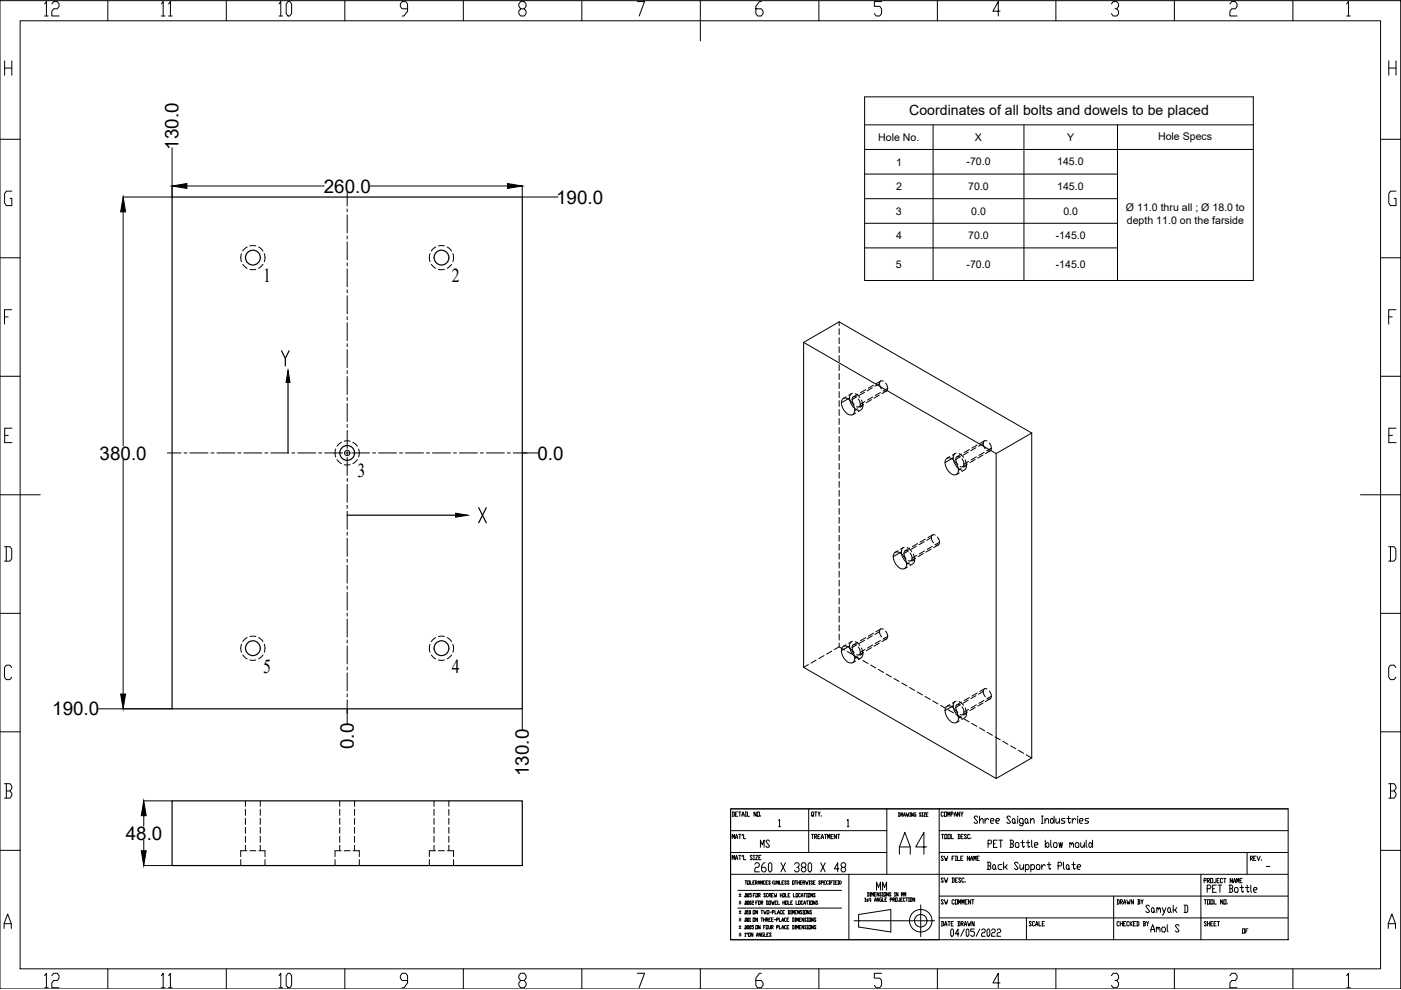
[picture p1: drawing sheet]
<svg xmlns="http://www.w3.org/2000/svg" width="297mm" height="210mm" viewBox="0 0 297 210" stroke-linecap="round" stroke-linejoin="round" font-family="sans-serif">
<defs><g id="words">
<text font-size="8.4" x="189.4" y="182.4">A4</text>
<g font-size="6.6">
<text x="13.4" y="4.6" transform="rotate(-90 13.4 4.6)">12</text>
<text x="8.1" y="210.6">12</text>
</g>
<g font-size="6.2">
<text x="62.8" y="4.6" transform="rotate(-90 62.8 4.6)">10</text>
<text x="62.8" y="210.6" transform="rotate(-90 62.8 210.6)">10</text>
</g>
<g font-size="5.7">
<text x="37.4" y="4.6" transform="rotate(-90 37.4 4.6)">11</text>
<text x="37.4" y="210.6" transform="rotate(-90 37.4 210.6)">11</text>
</g>
<text font-size="4.9" x="160.2" y="181">MS</text>
<text font-size="4.4" x="184.5" y="189.8">MM</text>
<g font-size="4.2">
<text x="55.8" y="59.8">1</text>
<text x="95.8" y="59.8">2</text>
<text x="75.8" y="101.2">3</text>
<text x="55.8" y="142.6">5</text>
<text x="95.8" y="142.6">4</text>
</g>
<g font-size="4">
<text x="37.9" y="31.7" transform="rotate(-90 37.9 31.7)">130.0</text>
<text x="68.7" y="40.8">260.0</text>
<text x="117.9" y="43.2">190.0</text>
<text x="21.1" y="97.4">380.0</text>
<text x="114" y="97.4">0.0</text>
<text x="11.1" y="151.7">190.0</text>
<text x="75" y="158.8" transform="rotate(-90 75 158.8)">0.0</text>
<text x="112.1" y="164.5" transform="rotate(-90 112.1 164.5)">130.0</text>
<text x="26.7" y="178.1">48.0</text>
</g>
<text font-size="3.5" x="262.1" y="199">OF</text>
<text font-size="3" x="192.8" y="24.3">Coordinates of all bolts and dowels to be placed</text>
<text font-size="2.6" x="267.4" y="184.9">-</text>
<g font-size="2.2">
<text x="186.2" y="29.9">Hole No.</text>
<text x="206.7" y="29.9">X</text>
<text x="226.3" y="29.9">Y</text>
<text x="245.5" y="29.7">Hole Specs</text>
<text x="190" y="35.1">1</text>
<text x="204.9" y="35.1">-70.0</text>
<text x="224.1" y="35.1">145.0</text>
<text x="190" y="40.3">2</text>
<text x="205.3" y="40.3">70.0</text>
<text x="224.1" y="40.3">145.0</text>
<text x="189.9" y="45.5">3</text>
<text x="205.9" y="45.5">0.0</text>
<text x="225.5" y="45.5">0.0</text>
<text x="238.7" y="44.8">Ø 11.0 thru all ; Ø 18.0 to</text>
<text x="238.9" y="47.5">depth 11.0 on the farside</text>
<text x="190" y="50.8">4</text>
<text x="205.3" y="50.8">70.0</text>
<text x="223.8" y="50.8">-145.0</text>
<text x="189.9" y="56.8">5</text>
<text x="204.9" y="56.8">-70.0</text>
<text x="223.8" y="56.8">-145.0</text>
</g>
</g></defs>
<!-- layer: 0 -->
<g fill="none" stroke="#000" stroke-width=".25">
<path d="M36.5 41.8h74.2v108.5h-74.2zM59.7 74.4l.8 1.6v1.6M61.3 74.4l-.8 1.6M61.1 81.1v14.9M73.6 109.2h23M101.5 107.6l1.6 3.3M103.1 107.6l-1.6 3.3M36.5 169.8h74.2v13.7h-74.2z"/>
<circle cx="53.6" cy="54.6" r="1.57"/>
<circle cx="93.6" cy="54.6" r="1.57"/>
<circle cx="73.6" cy="96" r="1.57"/>
<circle cx="53.6" cy="137.4" r="1.57"/>
<circle cx="93.6" cy="137.4" r="1.57"/>
</g>
<g fill="none" stroke="#000" stroke-width=".21">
<path d="M51.2 53.8l-.2 .8 .2 .9M51.5 56l.9 .9M52.4 52.4l-.9 .8M53 52.1h1.2M53 57.1h1.2M54.8 52.4l1 .8M55.8 56l-1 .9M56 53.8l.2 .8-.2 .9M91.2 53.8l-.2 .8 .2 .9M91.5 56l.9 .9M92.4 52.4l-.9 .8M93 57.1h1.2"/>
<path d="M93 52.1h1.2M94.8 52.4l.9 .8M95.7 56l-.9 .9M96 53.8l.2 .8-.2 .9M170.4 72.6l40.8 23.6M170.4 72.6v68.9M177.9 68.2l40.8 23.6M177.9 68.2l-7.5 4.4M177.9 68.2v.9M177.9 69.7v1.3M177.9 71.6v1.3M177.9 73.5v1.3"/>
<path d="M177.9 75.4v1.3M177.9 77.3v1.3M177.9 79.2v1.3M71.2 95.2l-.2 .8 .2 .9M71.5 97.4l.9 .9M72.4 93.8l-.9 .8M73 93.5h1.2M73 98.5h1.2M74.8 93.8l.9 .8M75.7 97.4l-.9 .9M76 95.2l.2 .8-.2 .9M177.9 81.1v1.3"/>
<path d="M177.9 83v1.3M177.9 84.9v1.3M177.9 86.8v1.3M177.9 88.7v1.3M177.9 90.6v1.3M177.9 92.5v1.3M177.9 94.4v1.3M177.9 96.3v1.3M177.9 98.2v1.3M178.7 84.6a1.63 1.63 0 0 1 2.1 1 1.63 1.63 0 0 1-.2 2.4 2.47 2.47 0 0 1-1.9-3.4zM179.4 84.1l-.6 .4M180.1 84.4a2.83 2.83 0 0 0 1.9 2.6"/>
<path d="M180.1 84.4l-1.7 1M180.5 83.5l-.6 .3M180.7 84.7l.4 1.1M180.7 83.4l-.5 .4-.1 .6M181.3 83.5l1 .8M181.4 87.6l-.6 .3M181.5 84.2a.51 .51 0 0 0-.6 0 .51 .51 0 0 0-.2 .5M181.6 84.1l-.9 .6M181.8 86.7l-.6 .3M181.9 83.6l-1 .5M182 84.6l.4 1.1M182.4 85.7a.52 .52 0 0 1-.2 .5 .52 .52 0 0 1-.6 0"/>
<path d="M182.5 86.9l-.6 .4M182.6 84.8l.3 1.2M182.9 86v.4l-.3 .5M182.9 86l-.5 .4M183.1 85.7l-1 .6M183.3 83.2l-1.1 .6M183.4 85.1l-1 .6M183.5 82.6l-1.1 .7M184.8 84.7l-1.1 .7M184.9 82.2l-1.1 .7M185 84.2l-1.1 .6M185.2 81.7l-1.1 .6"/>
<path d="M186.4 83.8l-1.1 .6M186.5 81.3l.4 1.2M186.5 81.3l-1 .6M186.7 83.2l-1.1 .7M186.7 80.8l-1 .6M187.3 80.8a.51 .51 0 0 0-.6 0 .51 .51 0 0 0-.2 .5M187.8 81.2l.4 1.1M187.9 82.9l-.9 .6M188.2 82.3a.52 .52 0 0 1-.2 .6 .52 .52 0 0 1-.6 0M188.2 82.3l-1 .6M200.4 98.1a2.59 2.59 0 0 0 2.2 2.6l.5-.5 .1-.5M200.4 98.1a.95 .95 0 0 1 .6-1 .95 .95 0 0 1 1.2 .4l.8 1.3 .2 .9"/>
<path d="M201.4 96.8l-.6 .4M202.1 97.1a2.82 2.82 0 0 0 1.9 2.6M202.1 97.1l-1.7 1M202.5 96.2l-.6 .3M202.6 97.4l.5 1.1M202.7 96.1l-.5 .4-.1 .6M203.3 96.2l1 .8M203.5 96.9a.52 .52 0 0 0-.6 0 .52 .52 0 0 0-.3 .5M203.6 96.8l-1 .6M203.8 99.4l-.6 .3M203.9 96.3l-1 .5M203.9 97.3l.5 1.1"/>
<path d="M204.4 98.4a.52 .52 0 0 1-.2 .5 .52 .52 0 0 1-.6 0M204.5 99.6l-.6 .4M204.6 97.5l.3 1.2M204.9 98.7l-.3 .9M204.9 98.7l-.6 .3M205.1 98.4l-1 .5M205.3 95.9l-1.1 .6M205.4 97.8l-1 .6M205.5 95.3l-1.1 .7M206.8 97.4l-1.1 .7M206.9 94.9l-1.1 .7M207 96.9l-1.1 .6"/>
<path d="M207.2 94.4l-1.1 .6M208.4 96.5l-1.1 .6M208.5 94l.4 1.2M208.5 94l-1 .6M208.7 95.9l-1.1 .7M208.7 93.5l-1 .5M209.3 93.5a.52 .52 0 0 0-.6 0 .52 .52 0 0 0-.2 .5M209.8 93.9l.4 1.1M209.9 95.6l-1 .6M210.2 95a.51 .51 0 0 1-.2 .6 .51 .51 0 0 1-.6 0M210.2 95l-1 .6M211.2 96.2v68.9"/>
<path d="M218.7 91.8v68.9M218.7 91.8l-7.5 4.4M177.9 100.2v1.2M177.9 102.1v1.2M177.9 104v1.2M177.9 105.9v1.2M177.9 107.8v1.2M177.9 109.7v1.2M177.9 111.6v1.3M177.9 113.5v1.3M177.9 115.4v1.3M177.9 117.3v1.3"/>
<path d="M177.9 119.2v1.3M189.4 118a2.59 2.59 0 0 0 2.2 2.6l.5-.5 .1-.5M189.4 118a.95 .95 0 0 1 .7-1 .95 .95 0 0 1 1.1 .5l.8 1.2 .2 .9M190.4 116.8l-.6 .3M191.1 117a2.82 2.82 0 0 0 1.9 2.6M191.1 117l-1.7 1M191.5 116.1l-.6 .3M191.7 117.3l.4 1.2M191.7 116l-.5 .4-.1 .6M192.3 116.1l1 .8M192.5 116.8a.52 .52 0 0 0-.6 0 .52 .52 0 0 0-.2 .5M192.6 116.8l-.9 .5"/>
<path d="M192.8 119.3l-.6 .3M192.9 116.2l-1 .6M192.9 117.2l.5 1.1M193.4 118.3a.53 .53 0 0 1-.2 .6 .53 .53 0 0 1-.6 0M193.5 119.6l-.6 .3M193.6 117.5l.3 1.2M193.9 118.7l-.3 .8M193.9 118.7l-.6 .3M194.1 118.3l-1 .6M194.3 115.8l-1.1 .7M194.4 117.8l-1 .5M194.5 115.3l-1.1 .6"/>
<path d="M195.8 117.4l-1.1 .6M195.9 114.9l-1.1 .6M196 116.8l-1.1 .6M196.2 114.3l-1.1 .6M197.4 116.4l-1.1 .7M197.5 114l.4 1.1M197.5 114l-1 .5M197.7 115.9l-1.1 .6M197.7 113.4l-1 .6M198.3 113.5a.52 .52 0 0 0-.6-.1 .52 .52 0 0 0-.2 .6M198.8 113.9l.4 1.1M198.9 115.5l-.9 .6"/>
<path d="M199.2 115a.52 .52 0 0 1-.2 .5 .52 .52 0 0 1-.6 0M199.2 115l-1 .5M203.4 100.3l-.6 .3M51.2 136.6l-.2 .8 .2 .9M51.5 138.9l.9 .8M52.4 135.2l-.9 .8M53 135h1.2M53 139.9h1.2M54.8 135.2l1 .8M55.8 138.8l-1 .9M56 136.6l.2 .8-.2 .9M91.2 136.6l-.2 .8 .2 .9"/>
<path d="M91.5 138.9l.9 .8M92.4 135.2l-.9 .8M93 139.9h1.2M93 135h1.2M94.8 135.2l.9 .8M95.7 138.8l-.9 .9M96 136.6l.2 .8-.2 .9M173 140l-1.1 .6M174.7 139l-1.1 .6M176.4 138.1l-1.2 .6M177.9 137.1l1.2 .7M177.9 121.1v1.3"/>
<path d="M177.9 123v1.3M177.9 124.9v1.3M177.9 126.8v1.3M177.9 128.7v1.3M177.9 130.6v1.3M177.9 132.5v1.3M177.9 134.4v1.3M177.9 136.3v.8M177.9 137.1l-1 .6M178.4 138a2.59 2.59 0 0 0 2.2 2.6l.5-.5 .1-.5M178.4 138a.95 .95 0 0 1 .7-1.1 .95 .95 0 0 1 1.1 .5l.8 1.2 .2 1M179.4 136.7l-.6 .3"/>
<path d="M179.6 138.1l1.1 .7M180.1 137a2.83 2.83 0 0 0 1.9 2.6M180.1 137l-1.7 1M180.5 136.1l-.6 .3M180.7 137.3l.4 1.1M180.7 136l-.5 .4-.1 .6M181.3 139.1l1.1 .6M181.3 136.1l1 .8M181.5 136.8a.52 .52 0 0 0-.6-.1 .52 .52 0 0 0-.2 .6M181.6 136.7l-.9 .6M181.8 139.2l-.6 .4M181.9 136.2l-1 .5"/>
<path d="M182 137.2l.4 1.1M182.4 138.3a.52 .52 0 0 1-.2 .5 .52 .52 0 0 1-.6 0M182.5 139.5l-.6 .4M182.6 137.4l.3 1.2M182.9 138.6l-.3 .9M182.9 138.6l-.5 .3M183.1 138.3l-1 .5M183.3 135.8l-1.1 .6M183.4 137.7l-1 .6M183.5 135.2l-1.1 .6M184.8 137.3l-1.1 .7M184.9 134.8l-1.1 .6"/>
<path d="M185 136.8l-1.1 .6M185.2 134.3l-1.1 .6M186.4 136.4l-1.1 .6M186.5 133.9l.4 1.1M186.5 133.9l-1 .6M186.7 135.8l-1.1 .6M186.7 133.4l-1 .5M187.3 133.4a.52 .52 0 0 0-.6 0 .52 .52 0 0 0-.2 .5M187.8 133.8l.4 1.1M187.9 135.5l-.9 .6M188.2 134.9a.51 .51 0 0 1-.2 .6 .51 .51 0 0 1-.6-.1M188.2 134.9l-1 .6"/>
<path d="M192.4 120.2l-.6 .4M170.4 141.5l40.8 23.6M171.4 140.9l-1 .6M181.4 140.2l-.6 .3M182.9 140l1.1 .7M184.6 141l1.1 .6M186.2 141.9l1.1 .7M187.9 142.9l1.1 .6M189.5 143.9l1.1 .6M191.2 144.8l1.1 .6M192.8 145.8l1.1 .6M194.5 146.7l1.1 .6"/>
<path d="M196.1 147.7l1.1 .6M197.8 148.6l1.1 .6M199.4 149.6l1.1 .6M200.4 150.7a2.59 2.59 0 0 0 2.2 2.6l.5-.5 .1-.5M200.4 150.7a.95 .95 0 0 1 .6-1.1 .95 .95 0 0 1 1.2 .5l.8 1.2 .2 1M201.1 150.5l1.1 .7M201.4 149.4l-.6 .3M202.1 149.7l.3 1.2 .7 .9M202.1 149.7l-1.7 .9M202.5 148.7l-.6 .4M202.6 150l.5 1.1M202.7 148.7l-.5 .3-.1 .7"/>
<path d="M202.7 151.5l1.1 .6M203.1 151.8l.9 .5M203.3 148.7l1 .8M203.4 152.9l-.6 .3M203.5 149.5a.51 .51 0 0 0-.6-.1 .51 .51 0 0 0-.3 .6M203.6 149.4l-1 .6M203.8 151.9l-.6 .4M203.9 148.8l-1 .6M203.9 149.9l.5 1.1M204.4 151a.51 .51 0 0 1-.2 .5 .51 .51 0 0 1-.6 0M204.4 152.4l1.1 .7M204.5 152.2l-.6 .3"/>
<path d="M204.6 150.1l.3 1.2M204.9 151.3l-.3 .8M204.9 151.3l-.6 .3M205.1 151l-1 .5M205.3 148.5l-1.1 .6M205.4 150.4l-1 .6M205.5 147.9l-1.1 .6M206 153.4l1.1 .6M206.8 150l-1.1 .6M206.9 147.5l-1.1 .6M207 149.5l-1.1 .6M207.2 146.9l-1.1 .7"/>
<path d="M207.7 154.3l1.1 .7M208.4 149.1l-1.1 .6M208.5 146.6l.4 1.1M208.5 146.6l-1 .6M208.7 148.5l-1.1 .6M208.7 146.1l-1 .5M209.3 146.1a.51 .51 0 0 0-.6 0 .51 .51 0 0 0-.2 .5M209.3 155.3l1.1 .6M209.8 146.5l.4 1.1M209.9 148.2l-1 .5M210.2 147.6a.51 .51 0 0 1-.2 .6 .51 .51 0 0 1-.6-.1M210.2 147.6l-1 .6"/>
<path d="M211 156.2l1.1 .7M212.6 157.2l1.1 .6M214.3 158.1l1.1 .7M215.9 159.1l1.1 .6M52 169.8v1.2M52 171.6v1.3M52 173.5v1.3M52 175.4v1.3M52 177.3v1.3M52 179.2v1.2M55.2 169.8v1.2M55.2 171.6v1.3"/>
<path d="M55.2 173.5v1.3M55.2 175.4v1.3M55.2 177.3v1.3M55.2 179.2v1.2M72 169.8v1.2M72 171.6v1.3M72 173.5v1.3M72 175.4v1.3M72 177.3v1.3M72 179.2v1.2M75.2 169.8v1.2M75.2 171.6v1.3"/>
<path d="M75.2 173.5v1.3M75.2 175.4v1.3M75.2 177.3v1.3M75.2 179.2v1.2M92 169.8v1.2M92 171.6v1.3M92 173.5v1.3M92 175.4v1.3M92 177.3v1.3M92 179.2v1.2M95.2 169.8v1.2M95.2 171.6v1.3"/>
<path d="M95.2 173.5v1.3M95.2 175.4v1.3M95.2 177.3v1.3M95.2 179.2v1.2M217.6 160l1.1 .7M218.7 160.7l-7.5 4.4M51 182.3v1.2M52.3 180.4h-1.3v1.2M53 180.4h1.3M54.9 180.4h1.3v1.2M56.2 182.3v1.2M71 182.3v1.2"/>
<path d="M72.3 180.4h-1.3v1.2M73 180.4h1.2M74.9 180.4h1.3v1.2M76.2 182.3v1.2M91 182.3v1.2M92.3 180.4h-1.3v1.2M93 180.4h1.2M94.9 180.4h1.3v1.2M96.2 182.3v1.2M182 195.2h.1"/>
</g>
<!-- layer: BORDER -->
<g fill="none" stroke="#000" stroke-width=".21">
<path d="M154.9 176.1h33.1M155.2 172.2l.5 .1v.6l-.5 .2M155.2 177.8v-.9l.3 .6 .2-.6v.9M155.4 172.2v.9M155.9 177.8l.3-.9 .2 .9M155.9 172.6h.3M155.9 177.5h.5M156.4 172.2h-.5v.9h.5M156.6 172.2h.5M156.6 176.9h.5M156.9 172.2v.9M156.9 176.9v.9"/>
<path d="M157.3 173.1l.2-.9 .3 .9M157.3 172.8h.5M157.4 176.9l-.1 .3M157.7 176.9v.9h.4M158 172.2h.2M158 173.1h.2M158.1 172.2v.9M158.5 172.2v.9h.4M160.3 172.2v.9l-.4-.9v.9M160.5 172.2h.5v.9h-.5zM161.2 172.9v.2M165.1 174l.2-.3v1.6"/>
<path d="M165.1 175.3h.4M171.5 171.5v9.2M172 176.9h.5M172.3 176.9v.9M172.3 172.8l.1 .1-.2 .2-.2-.2 .2-.7 .3 .1-.1 .6 .1 .2M172.7 177.4l.5-.2-.1-.3h-.4v.9M172.7 172.2h.5M172.8 177.4l.4 .4M173 172.2v.9M173.4 177.4h.3M173.4 172.2l.3 .4v.5M173.9 176.9h-.5v.9h.5"/>
<path d="M173.9 172.2l-.2 .4M174.1 177.8l.2-.9 .3 .9M174.1 177.5h.5M174.1 172.9v.2M174.8 176.9h.5M175 176.9v.9M175.5 177.8v-.9l.2 .6 .3-.6v.9M176.2 177.4h.2M176.7 176.9h-.5v.9h.5M177.3 176.9v.9l-.4-.9v.9M177.6 176.9h.4M177.8 176.9v.9"/>
<path d="M179.6 174l.2-.3v1.6M179.6 175.3h.4M188 171.5v13.9M190.5 172.3l.3 .2v.5l-.3 .1M190.6 172.3v.8M191 172.7h.3v-.4h-.3v.8M191.1 172.7l.3 .4M191.6 173.1l.2-.8 .2 .8M192.1 172.3l.2 .8 .1-.4 .1 .4 .2-.8M192.9 172.3h.2M193 172.3v.8M193.6 172.3v.8l-.3-.8v.8"/>
<path d="M194.2 172.3l-.4 .2 .1 .6h.3l-.1-.4M195.3 172.5l-.3-.2-.1 .2 .4 .5-.1 .1-.3-.1M195.5 172.3h.2M195.6 172.3v.8M195.8 172.3h.4l-.4 .8h.4M196.4 172.7h.2M196.8 172.3h-.4v.8M199.1 171.5h-44.2v27.7h44.2v-27.7h74M199.1 176.1h74M200 172.3l-.1-.1-.4 .1v.6l.2 .2 .3-.2M200.2 172.2h.5v.9h-.5zM200.3 176.9h.5v.9h-.5z"/>
<path d="M200.9 173.1v-.9l.3 .6 .2-.6v.9M201 176.9h.5v.9h-.5zM201.6 172.6l.5-.1-.1-.3h-.4v.9M201.7 176.9v.9h.5M202.3 173.1l.3-.9 .2 .9M202.3 172.8h.5M203.1 176.9l.4 .2v.6l-.1 .1h-.3M203.2 176.9v.9M203.5 172.2v.9l-.5-.9v.9M203.7 172.2l.2 .4v.5M203.8 177.4h.2M204.2 172.2l-.3 .4"/>
<path d="M204.2 176.9h-.4v.9h.4M204.9 177.1l-.1-.2-.3 .2 .4 .6-.1 .1-.3-.1M205.6 177.1l-.1-.2-.3 .2 .1 .7 .3-.1M205.9 177.7v.1M207.3 173.3l-.2-.3h-.4l-.2 .3 .8 1-.2 .3h-.4l-.2-.3M207.7 174.1l.4-.6h.2l.1 .3v.8M207.7 173v1.6M208.8 173.5v1.1M209.5 178.9h.6l.1-.2-.1-.6h-.6v1.6M209.6 173.8l-.2-.3h-.2l-.4 .6M210 174.1h.6l.2-.3-.2-.3h-.4l-.2 .3v.5l.2 .3h.4M210.6 178.9h.4"/>
<path d="M211.1 174.1h.6l.2-.3-.2-.3h-.4l-.2 .3v.5l.2 .3h.4M211.4 178.1h-.8v1.6h.8M211.8 178.1h.8M212.2 178.1v1.6M214.1 178.1h.6l.2 .3-.2 .5M214.2 173.3l-.2-.3h-.3l-.2 .3 .7 1-.2 .3h-.3l-.2-.3M214.3 178.9h.4l.2 .5-.2 .3h-.6M214.3 178.1v1.6M214.8 173.5h.2l.2 .3v.5l-.2 .3-.4-.3v-.5zM215.2 174.3l.2 .3M215.5 178.7h.3l.2 .2v.5l-.2 .3h-.3l-.2-.3v-.5zM215.8 173v.3"/>
<path d="M215.8 173.5v1.1M216.4 178.7h.8M216.8 178.1v1.3l.2 .3 .2-.3M216.9 174.6h-.5l-.2-.3v-.5l.2-.3h.3l.2 .3v1l-.2 .3h-.3l-.2-.3M217.5 173.5h.2l.2 .3v.5l-.2 .3-.4-.3v-.5zM217.6 178.7h.7M217.9 174.3l.2 .3M218 178.1v1.3l.2 .3 .1-.3M218.5 174.1l.4-.6h.2l.1 .3v.8M218.5 173.5v1.1M218.7 178.1v1.3l.2 .3M219.3 179.2h.6l.2-.3-.2-.2h-.4l-.2 .2v.5l.2 .3h.4"/>
<path d="M220.8 173h.4M220.8 174.6h.4M221 173v1.6M221.6 174.1l.3-.6h.2l.2 .3v.8M221.6 173.5v1.1M221.6 178.1v1.6M222 178.7l.4 .2v.5l-.2 .3h-.2l-.4-.5zM222.8 178.1v1.3l.2 .3M222.9 173.5h.2l.4 .6-.4 .5-.4-.3v-.5zM223.5 173v1.6M223.6 178.7h.3l.2 .2v.5l-.2 .3h-.3l-.2-.3v-.5zM223.9 173.5v.8l.2 .3h.2l.3-.5"/>
<path d="M224.5 178.7l.2 1 .2-1 .2 1 .2-1M224.6 173.5v1.1M225.8 173.5h-.6l-.2 .3 .2 .3h.4l.2 .2-.2 .3h-.6M226.2 173.5h.7M226.6 173v1.3l.2 .3 .1-.3M226.8 178.9l.2-.2 .2 .5M226.8 178.7v1M227.2 178.9l.2-.2 .2 .2v.8M227.3 173.5v1.1M228.1 173.8l-.2-.3h-.2l-.4 .6M228.2 178.7h.4l.1 .2v.5l-.1 .3h-.4l-.2-.3v-.5zM228.5 173v.3"/>
<path d="M228.5 173.5v1.1M228.9 174.1h.6l.1-.3-.1-.3h-.4l-.2 .3v.5l.2 .3h.4M229.1 178.7v.7l.2 .3h.2l.4-.5M229.9 178.7v1M230.3 178.1v1.3l.2 .3M230.8 173.5h-.6l-.2 .3 .2 .3h.4l.2 .2-.2 .3h-.6M231.1 178.7h.2l.3 .5-.3 .5-.4-.3v-.5zM231.6 178.1v1.6M154.9 185.4h118.2M154.9 180.7h33.1M155.2 182.3v-1l.3 .7 .2-.7v1M155.9 182.3l.3-1 .2 1"/>
<path d="M155.9 182h.5M156.4 192.5h22M156.4 188.8h22M156.6 181.3h.5M156.7 196.8h.4M156.7 196.5h.4M156.7 191.3h.4M156.7 190h.4M156.7 189.7h.4M156.7 195.2h.4M156.7 194.9h.4M156.7 198.4h.4"/>
<path d="M156.7 198h.4M156.7 191.6h.4M156.7 193.6h.4M156.7 193.3h.4M156.9 181.3v1M156.9 196.2v.5M156.9 194.6v.5M156.9 189.4v.5M156.9 191v.5M156.9 193v.5M156.9 197.8v.5M157.4 181.3l-.1 .4"/>
<path d="M157.7 181.3v1h.4M157.8 195.2v.2M157.8 196.8v.1M157.8 190v.2M157.8 191.6v.2M157.8 193.6v.2M157.9 197.9l.1-.1v.7M157.9 198.5h.2M158 186.7h.3M158.1 196.2l.2 .1-.1 .6-.2-.1zM158.1 189.4l.2 .2-.1 .6-.2-.2zM158.1 194.6l.2 .1-.1 .7-.2-.2z"/>
<path d="M158.1 191l.2 .1-.1 .7-.2-.2zM158.1 193l.2 .2-.1 .6-.2-.2zM158.1 186.7v.8M158.4 197.8v.2zM158.5 193.2l.1-.2v.8M158.5 193.8h.2M158.5 186.7h.4v.8h-.4zM158.6 194.6l.1 .1v.7l-.2-.2zM158.6 196.2l.1 .1-.1 .6-.1-.1zM158.6 189.4l.2 .2-.1 .6-.2-.2zM158.6 191l.2 .1-.1 .7-.2-.2zM158.7 197.8h.4v.7h-.4z"/>
<path d="M158.9 194.7l.1-.1v.8M158.9 195.4h.2M158.9 193l.2 .2-.1 .6-.1-.2zM159 196.2l.2 .1-.1 .6-.2-.1zM159 191l.2 .1-.1 .7-.2-.2zM159.1 186.7v.8h.3M159.3 189.4h-.4v.3l.4 .1-.1 .4-.3-.2M159.4 191.1l.1-.1 .3 .1-.4 .4v.3h.4M159.6 197.8v.7l-.3-.7v.7M159.6 187.1h.2M159.7 194.6h.3v.8h-.3zM159.7 193h.4v.8h-.4z"/>
<path d="M159.7 189.8h.2M159.8 196.2h-.4v.3l.4 .1-.1 .3-.3-.1M160 186.7h-.4v.8h.4M160 183.3l.3-.4h.5l.2 .4v.3l-.2 .3h-.5l-.3 .3v.7h1M160.1 189.4h-.4v.8M160.2 187.1h.3v-.4h-.3v.8M160.2 196.2h.4v.7h-.4zM160.3 191.4h.1M160.3 189.4h.3v.8h-.3zM160.3 187.1l.2 .4M160.4 198.5l.2-.7 .1 .7M160.4 198.3h.3"/>
<path d="M160.6 194.6v.8l-.4-.8v.8M160.6 193v.8l-.4-.8v.8M160.6 191h-.3v.8M160.7 187.5l.2-.8 .2 .8M160.7 187.2h.4M160.8 191h.4v.8h-.4zM160.8 189.8l.4-.1-.1-.3h-.3v.8M160.9 189.8l.3 .4M161.2 196.2v.7l-.4-.7v.7M161.3 197.8v.7l-.4-.7v.7M161.3 194.6h.4M161.4 193h.3"/>
<path d="M161.4 191.4l.3-.1-.1-.3h-.2v.8M161.5 191.4l.2 .4M161.5 194.6v.8M161.5 193v.8M161.7 186.7v.8l-.4-.8v.8M161.9 197.8l-.4 .1 .1 .6h.3l-.1-.3M161.9 194.6v.8M161.9 195h.4M161.9 193l.2 .8 .1-.4 .1 .4 .2-.8M161.9 196.6h.2M162 197.8v.7h.4M162.2 182.9h-.2l-.5 .7v.9l.2 .4h.5l.2-.4v-.3l-.2-.3h-.7"/>
<path d="M162.2 186.9l-.1-.2-.2 .2v.6l.3-.1M162.3 194.6v.8M162.3 196.2h-.4v.7M162.3 189.6l-.1-.2-.3 .2 .4 .4-.1 .2-.3-.2M162.4 187.1h.2M162.4 195h.3v-.4h-.3v.8M162.5 196.2h.3v.7h-.3zM162.5 191l.3 .1v.5l-.3 .2M162.5 195l.3 .4M162.6 191v.8M162.6 198.2h.2M162.6 193h.4v.8h-.4z"/>
<path d="M162.8 186.7h-.4v.8h.4M162.8 189.6v-.2l-.3 .2v.4l.1 .2 .2-.2M163 197.8h-.4v.7h.4M163 196.2l.1 .7 .3-.1v-.6M163 195h.2M163 191h.4v.8h-.4zM163 189.8l.4-.1-.1-.3h-.3v.8M163.1 189.8l.3 .4M163.2 182.9h.2l.2 .4v1.2l-.2 .4h-.2l-.3-.4v-1.2zM163.2 193.4h.4M163.3 186.9l-.3-.2v.2l.3 .5-.1 .1-.2-.1M163.4 194.6h-.4v.8h.4"/>
<path d="M163.5 197.9l-.1-.1-.3 .1 .4 .5-.1 .1-.3-.1M163.6 195h.1M163.6 196.6l.3-.1-.1-.3h-.2v.7M163.6 191l.2 .8 .1-.4v.4l.2-.8M163.6 189.8h.2M163.7 196.6l.2 .3M163.8 193.4l.3-.1-.1-.3h-.2v.8M163.9 194.6h-.3v.8h.3M164 186.7l-.2 .3 .2 .5M164 189.4h-.4v.8h.4M164.1 195h.4M164.1 186.7l.1 .8 .3-.1v-.7"/>
<path d="M164.1 189.4l.2 .8 .1-.4 .1 .4 .2-.8M164.3 193v.8h.4M164.3 191.4h.2M164.7 195l.3-.1-.1-.3h-.2v.8M164.7 196.6l.3-.1v-.3h-.3v.7M164.7 191h-.4v.8h.4M164.9 193.8l.1-.8 .2 .8M164.9 193.5h.3M164.9 191v.8h.3M165.1 186.7v.8l-.4-.8v.8M165.2 194.6v.8h.4M165.2 196.2v.7h.4"/>
<path d="M165.2 186.7v.8h.4M165.4 189.8h.4M165.4 189.4v.8M165.6 182.9l.9 2M165.8 195.4l.2-.8 .1 .8M165.8 195.1h.3M165.8 193.2l-.1-.2-.3 .2 .1 .6 .3-.2M165.8 196.9l.2-.7 .2 .7M165.8 196.7h.4M165.8 187.1h.2M165.8 189.4v.8M166 193.4h.2"/>
<path d="M166 189.4h.4v.8h-.4zM166 191.4h.4M166 191v.8M166.2 186.7h-.4v.8h.4M166.3 193h-.3v.8h.3M166.4 191v.8M166.5 182.9l-.9 2M166.5 191h.4v.8h-.4zM166.5 189.4v.8h.4M166.7 194.7l-.1-.1-.3 .1v.5l.1 .2 .3-.2M166.7 196.3l-.1-.1-.3 .1v.5l.1 .1 .3-.1M166.7 186.9l-.2-.2-.1 .2 .3 .5-.1 .1-.2-.1"/>
<path d="M166.9 195h.2M166.9 196.6h.2M167.1 193l.3 .2v.4l-.3 .2M167.1 191v.8h.4M167.1 189.8h.2M167.2 193v.8M167.3 194.6h-.4v.8h.4M167.3 196.2h-.4v.7h.4M167.3 186.9l-.1-.2-.3 .2 .4 .5-.1 .1-.3-.1M167.5 189.4h-.4v.8h.4M167.6 193.8h.2M167.6 193h.2"/>
<path d="M167.7 191.4h.1M167.7 193v.8M168 194.6l.4 .1v.5l-.4 .2M168 196.2l.4 .1v.5l-.4 .1M168 193.8v-.8l.2 .5 .2-.5v.8M168 186.7h.4v.8h-.4zM168 191h-.3v.8h.3M168.1 194.6v.8M168.1 196.2v.7M168.2 189.4v.8h.4M168.5 183.3l.2-.4h.5l.2 .4v.3l-.2 .3h-.3M168.6 194.6h.1"/>
<path d="M168.6 195.4h.1M168.6 193.4h.2M168.6 196.9h.1M168.6 196.2h.1M168.6 186.7h.4M168.6 194.6v.8M168.7 196.2v.7M168.8 191v.8h.3M168.8 186.7v.8M168.8 189.4h.3v.8h-.3zM168.9 195.4v-.8l.2 .5 .2-.5v.8M168.9 193h-.3v.8h.3"/>
<path d="M168.9 196.9v-.7l.2 .5 .2-.5v.7M169.1 187.1h.4M169.1 186.7v.8M169.2 183.9l.2 .3v.3l-.2 .4h-.5l-.2-.4M169.3 191h.4v.8h-.4zM169.5 195h.2M169.5 196.6h.2M169.5 193v.8l-.4-.8v.8M169.5 186.7v.8M169.7 189.6l-.1-.2-.3 .2v.4l.1 .2 .3-.2M169.7 187.1h.2M169.8 194.6h-.3v.8h.3"/>
<path d="M169.9 196.2h-.4v.7h.4M169.9 190.2l.2-.8 .1 .8M169.9 189.9h.3M170 193.2l-.2-.2-.1 .2 .3 .4-.1 .2-.2-.2M170.1 186.7h-.4v.8h.4M170.1 183.9l-.2-.3v-.3l.2-.4h.5l.3 .4v.3l-.3 .3h-.5l-.2 .3v.3l.2 .4h.5l.3-.4v-.3l-.3-.3M170.2 193.8h.2M170.2 193h.2M170.2 187.1l.4-.1-.1-.3h-.3v.8M170.2 191.1l-.1-.1-.2 .1 .1 .7 .2-.2M170.3 193v.8M170.3 187.1l.3 .4"/>
<path d="M170.4 194.6v.8l-.4-.8v.8M170.4 196.2v.7l-.4-.7v.7M170.4 191.8l.2-.8 .2 .8M170.4 191.5h.4M170.4 189.4h.4M170.6 193h.4v.8h-.4zM170.6 189.4v.8M170.8 186.7l.2 .8 .1-.4 .1 .4 .2-.8M171 194.7l-.1-.1-.3 .1 .4 .5-.1 .2-.3-.2M171 196.3l-.1-.1-.3 .1 .4 .5-.1 .1-.3-.1M171 190.2h.2M171 189.4h.2"/>
<path d="M171 191h.4M171.1 189.4v.8M171.1 194.6h.2M171.1 195.4h.2M171.1 196.9h.2M171.1 196.2h.2M171.2 191v.8M171.2 194.6v.8M171.2 196.2v.7M171.4 189.4h.3v.8h-.3zM171.5 194.6h.4v.8h-.4zM171.5 196.2h.4v.7h-.4z"/>
<path d="M171.5 193v.8l-.3-.8v.8M171.5 186.7h.2M171.5 187.5h.2M171.5 191.8h.2M171.5 191h.2M171.6 182.9h.2l.3 .4v1.2l-.3 .4h-.2l-.3-.4v-1.2zM171.6 186.7v.8M171.6 191v.8M171.9 191h.4v.8h-.4zM172.1 193.2l-.3-.2-.1 .2 .4 .4-.1 .2-.3-.2M172.3 186.9l-.3-.2-.1 .2 .4 .5-.1 .1-.3-.1M172.3 189.4v.8l-.4-.8v.8"/>
<path d="M172.4 194.6v.8l-.3-.8v.8M172.4 196.2v.7l-.3-.7v.7M172.5 187.1h.1M172.8 191v.8l-.3-.8v.8M172.8 186.7h-.3v.8h.3M172.8 189.6l-.1-.2-.2 .2 .3 .4-.1 .2-.2-.2M173 194.7l-.3-.1-.1 .1 .4 .5-.1 .2-.3-.2M173 196.3l-.1-.1-.3 .1 .4 .5-.1 .1-.3-.1M173.4 191.1l-.1-.1-.3 .1 .4 .5-.1 .2-.3-.2M173.9 186.9v-.2l-.3 .2 .3 .5v.1l-.3-.1M174 182.9l1 2M174.1 187.1l.4-.1-.1-.3h-.3v.8"/>
<path d="M174.7 187.1h.2M175 182.9l-1 2M175 186.7h-.3v.8h.3M175.6 186.9l-.1-.2-.3 .2 .1 .6 .3-.1M175.8 186.7h.2M175.8 187.5h.2M175.9 186.7v.8M176.2 187.1h.2M176.5 186.7h-.3v.8M176.7 186.7h.2M176.7 187.5h.2M176.8 186.7v.8"/>
<path d="M177.1 187.1h.2M177.5 186.7h-.4v.8h.4M177.6 186.7l.4 .2v.5l-.4 .1M177.7 186.7v.8M177.9 184.2h-1l.7-1.3v2M178.2 186.7l.2 .3-.2 .5M178.6 183.9l-.3-.3v-.3l.3-.4h.5l.2 .4v.3l-.2 .3h-.5l-.3 .3v.3l.3 .4h.5l.2-.4v-.3l-.2-.3M180 185.4v13.8M181.1 195.2h17.1M182 193.9l6.9-1.1v4.8l-6.9-1.1zM190.4 189.3v.7l-.4-.7v.7M190.8 190.4v.6l-.1 .1-.3-.1"/>
<path d="M191 190.7h.1M191.1 190v-.7l.2 .4 .2-.4v.7M191.3 190.4h-.3v.7h.3M191.7 190v-.7l.2 .4 .1-.4v.7M191.9 190.5l-.1-.1-.3 .1v.5l.1 .1 .3-.1M192.1 190.4h.3M192.3 190.4v.7M192.6 191.1h.2M192.6 190.4h.2M192.7 190.4v.7M193 190.4h.4v.7h-.4zM193.9 190.4v.7l-.3-.7v.7"/>
<path d="M195.2 191.9v6.7M199.1 194.6h74M199.1 190h74M199.1 180.7h74M199.6 195.4h.4l.1 .1v.7l-.1 .1h-.4M199.7 195.4v.9M200 190.9l-.3-.1-.2 .1 .5 .6-.1 .2-.4-.2M200 186.3l-.1-.2-.4 .2 .5 .6-.1 .2-.4-.2M200.2 190.8l.3 .9 .1-.5 .1 .5 .2-.9M200.2 186.1l.3 1 .1-.5 .1 .5 .2-1M200.2 181.5l.3 .9 .1-.4 .1 .4 .2-.9M200.3 196.3l.2-.9 .3 .9"/>
<path d="M200.3 196h.5M201 195.4h.5M201.2 195.4v.9M201.7 195.8h.2M201.8 197h.2l.2 .2v1.1l-.2 .2h-.2l-.2-.2v-1.1zM201.9 186.1l.4 .2v.6l-.1 .2h-.3M201.9 182h.2M202 186.1v1M202.1 195.4h-.4v.9h.4M202.3 190.9l-.1-.1-.3 .1 .1 .8 .3-.2M202.3 181.5h-.4v.9M202.6 190.8h.4v.9h-.4z"/>
<path d="M202.6 182.4h.2M202.6 186.6h.2M202.6 181.5h.2M202.7 181.5v.9M203 186.1h-.4v1h.4M203 181.5v.9h.5M203.1 195.4h.3l.1 .1v.7l-.1 .1h-.3M203.2 195.4v.9M203.2 191.7v-.9l.3 .6 .2-.6v.9M203.3 198h-.8l.6-1v1.5M203.7 186.3l-.1-.2-.4 .2 .5 .6-.1 .2-.4-.2M203.7 182h.2"/>
<path d="M203.8 195.8h.3l.1-.1-.1-.3h-.3v.9M203.9 195.8l.3 .5M203.9 191.7v-.9l.3 .6 .2-.6v.9M204.2 181.5h-.5v.9h.5M204.4 186.3l-.1-.2-.4 .2 .2 .8 .3-.2M204.5 196.3l.2-.9 .2 .9M204.5 196h.4M204.5 197l-.8 1.5M204.6 191.2h.3M204.6 186.9v.2M205 197l.4 .2v1.1l-.2 .2h-.2l-.1-.2v-1.1zM205.1 190.8h-.5v.9h.5"/>
<path d="M205.1 195.4l.3 .9 .1-.5 .1 .5 .2-.9M205.6 181.5v.9l-.5-.9v.9M205.8 190.8v.9l-.5-.9v.9M205.8 182.4l.2-.9 .2 .9M205.8 182.1h.4M206 190.8h.5M206.2 190.8v.9M206.5 182.4v-.9l.2 .6 .2-.6v.9M206.5 195.4v.9l-.4-.9v.9M206.6 197h-.8v.5h.6l.2 .2v.6l-.2 .2h-.4l-.2-.2M207.2 182h.2M207.6 181.5h-.4v.9h.4"/>
<path d="M207.7 197l-.7 1.5M208.1 197.2l.2-.2h.4l.2 .2-.2 .5h-.4l-.2 .3v.5h.8M209.3 182.8h.6l.2 .3-.2 .5M209.5 197l.4 .2v1.1l-.2 .2h-.2l-.2-.2v-1.1zM209.5 183.6h.4l.2 .5-.2 .2h-.6M209.5 182.8v1.5M210.2 197.2l.2-.2h.4l.2 .2-.2 .5h-.4l-.2 .3v.5h.8M210.7 183.3h.2l.1 .3v.5l-.1 .2h-.2l-.2-.2v-.5zM211 184.1l.2 .2M211.4 197.2l.2-.2h.4l.2 .2-.2 .5h-.4l-.2 .3v.5h.8M212.4 183.3h-.6l-.2 .3v.5l.2 .2h.6M212.8 182.8v1.5"/>
<path d="M213.2 183.8l.3 .5M213.5 183.3l-.3 .5h-.4M215.9 183.1l-.2-.3h-.4l-.2 .3 .8 1-.2 .2h-.4l-.2-.2M216.2 183.3v.8l.2 .2h.2l.4-.5M217 183.3v1M217.4 183.6l.2-.3h.4l.2 .3v.5l-.2 .2h-.6M217.4 183.3v1.6M217.6 194.6v4.6M218.6 183.6l.1-.3h.4l.2 .3v.5l-.2 .2h-.5M218.6 183.3v1.6M218.7 195.5l-.4-.1-.1 .1 .5 .7-.2 .1-.3-.1M219.4 195.5l-.2-.1-.3 .1 .1 .8 .4-.1"/>
<path d="M219.6 196.3l.2-.9 .2 .9M219.6 196h.4M219.9 183.3h.4l.2 .3v.5l-.2 .2h-.4l-.2-.2v-.5zM220.3 195.4v.9h.4M220.9 183.3v1M221 195.8h.2M221.4 195.4h-.4v.9h.4M221.6 183.6l-.2-.3h-.1l-.4 .5M222 183.3h.8M222.4 182.8v1.3l.2 .2 .2-.2M224.3 183.6h.6l.2-.3-.2-.5h-.6v1.5M225.5 182.8v1.3l.2 .2"/>
<path d="M226.3 183.3h.2l.1 .3v.5l-.1 .2-.4-.2v-.5zM226.6 184.1l.2 .2M227.2 183.3h.8M227.6 182.8v1.3l.2 .2 .2-.2M228.4 183.8h.6l.2-.2-.2-.3h-.4l-.2 .3v.5l.2 .2h.4M236.1 190v9.2M236.8 190.8h.4l.1 .1v.6l-.1 .2h-.4M237 190.8v.9M237.3 195.5l-.1-.1-.4 .1 .2 .8 .3-.1M237.5 191.2l.5-.1-.1-.3h-.4v.9M237.5 195.4v.9M237.5 195.8h.5"/>
<path d="M237.6 191.2l.4 .5M238 195.4v.9M238.2 191.7l.3-.9 .2 .9M238.2 195.8h.3M238.2 191.4h.5M238.7 195.4h-.5v.9h.5M238.9 190.8l.2 .9 .2-.5 .1 .5 .2-.9M239.4 195.5l-.1-.1-.4 .1 .1 .8 .4-.1M239.6 195.4v.9M239.7 195.8l.4 .5M240.1 195.4l-.5 .4M240.3 190.8v.9l-.5-.9v.9"/>
<path d="M240.3 195.8h.2M240.8 195.4h-.5v.9h.5M241 195.4h.3l.2 .1v.7l-.2 .1h-.3M241.1 195.4v.9M241.2 190.8h.4l.1 .1-.1 .3M241.3 191.2h.3l.1 .3-.1 .2h-.4M241.3 190.8v.9M241.9 190.8l.2 .4v.5M242.4 195.4h.3l.1 .1-.1 .3M242.4 190.8l-.3 .4M242.5 195.8h.2l.1 .4-.1 .1h-.3M242.5 195.4v.9"/>
<path d="M243.1 195.4l.2 .4v.5M243.5 195.4l-.2 .4M243.7 192.2l-.2-.3h-.3l-.2 .3 .7 1-.2 .3h-.3l-.2-.3M244 197.6v-.5l.4-1.1 .4 1.1v.5M244 197.1h.8M244.3 192.4h.2l.2 .3v.5l-.2 .3h-.2l-.2-.3v-.5zM244.7 193.2l.2 .3M245.2 196.8l.2-.2 .1 .5M245.2 196.6v1M245.3 192.7l.2-.3 .1 .5M245.3 192.4v1.1M245.5 196.8l.2-.2 .2 .2v.8"/>
<path d="M245.6 192.7l.3-.3 .1 .3v.8M246.4 192.4l.4 1.1M246.5 196.6h.4l.2 .2v.5l-.2 .3h-.4l-.2-.3v-.5zM247.2 192.4l-.6 1.6h-.2M247.5 196v1.3l.2 .3M247.8 192.4h.2l.2 .3v.5l-.2 .3h-.2l-.2-.3v-.5zM248.2 193.2l.1 .3M248.7 191.9v1.6M249.1 192.9l.4 .6M249.5 192.4l-.4 .5h-.4M250 196.3l-.2-.3h-.4l-.2 .3 .8 1-.2 .3h-.4l-.2-.3M251 191.9h.6l.2 .3v1l-.2 .3h-.6"/>
<path d="M251.2 191.9v1.6M254.6 185.4v13.8M255.3 186.7h.3v-.5h-.3v1M255.3 190.8h.5M255.6 190.8v.9M255.8 195.5l-.4-.1-.1 .1 .5 .7-.1 .1-.4-.1M255.9 188.4h.6l.2-.2-.2-.5h-.6v1.5M256 186.7h.3l.1-.2-.1-.3h-.3v1M256 190.8h.5v.9h-.5zM256 195.8h.5M256 195.4v.9M256.1 186.7l.3 .5"/>
<path d="M256.5 195.4v.9M256.7 186.2h.4v1h-.4zM256.7 190.8h.5v.9h-.5zM256.7 195.8h.2M257.1 188.4h.4M257.2 195.4h-.5v.9h.5M257.4 190.8v.9h.5M257.4 195.8h.2M257.8 186.2v.8l-.1 .2-.3-.2M257.9 195.4h-.5v.9h.5M257.9 187.7h-.8v1.5h.8M258.1 186.7h.2"/>
<path d="M258.1 195.4h.5M258.3 187.7h.7M258.3 195.4v.9M258.5 186.2h-.4v1h.4M258.6 187.7v1.5M259.2 186.4l-.1-.2-.3 .2 .1 .8 .3-.2M259.3 190.8v.9l-.5-.9v.9M259.4 186.2h.5M259.5 190.8h.4v.9h-.4zM259.7 186.2v1M260.2 191.5v.2M260.6 187.7h.6l.1 .2-.1 .5"/>
<path d="M260.8 188.4h.4l.1 .5-.1 .3h-.6M260.8 187.7v1.5M261.3 186.2v1l-.5-1v1M261.5 187.2l.3-1 .2 1M261.5 186.9h.5M261.9 188.2h.4l.2 .2v.5l-.2 .3h-.4l-.2-.3v-.5zM262.2 187.2v-1l.2 .7 .3-.7v1M262.9 188.2h.8M262.9 186.7h.2M263.3 187.7v1.2l.2 .3 .2-.3M263.4 186.2h-.5v1h.5M264 188.2h.8"/>
<path d="M264.4 180.7v4.7M264.4 187.7v1.2l.2 .3 .2-.3M265.1 182l.5-.2-.1-.3h-.4v.9M265.2 187.7v1.2l.2 .3M265.2 182l.4 .4M265.8 188.7h.6l.1-.3-.1-.2h-.4l-.2 .2v.5l.2 .3h.4M265.8 182h.2M266.3 181.5h-.5v.9h.5M266.5 181.5l.3 .9 .4-.9"/>
<circle cx="195.2" cy="195.2" r="2.39"/>
<circle cx="195.2" cy="195.2" r="1.33"/>
</g>
<!-- layer: DIM___NOTES -->
<path d="M154.9 171.5h118.2v27.7h-118.2z" fill="none" stroke="#000" stroke-width=".21"/>
<!-- layer: dim -->
<g fill="none" stroke="#000" stroke-width=".21">
<path d="M36.5 31.3v10.5h-10.4M39.6 39.4h29.1M78.5 39.4h29.1M110.7 39.4v2.4h7.6M26.1 44.9v49.6M26.1 97.5v49.7M110.7 96h3.4M20.9 150.3h15.6M73.6 150.3v3.1M110.7 150.3v4.4M30.4 169.8h6.1M30.5 172.9v2.3"/>
<path d="M30.5 178.1v2.3M30.4 183.5h6.1"/>
</g>
<path d="M36.5 39.4l3.1-.5v1.1zM107.6 38.9l3.1 .5-3.1 .6zM26.1 41.8l.5 3.1h-1zM25.6 147.2h1l-.5 3.1zM30.5 169.8l.5 3.1h-1zM30 180.4h1l-.5 3.1z" fill="#000" stroke="#000" stroke-width=".21"/>
<!-- layer: txt -->
<path d="M183.3 20.5h82.4v39h-82.4zM183.3 26.5h82.4M183.3 31.7h82.4M183.3 36.9h53.6M197.8 26.5v33M217.1 26.5v33M236.9 26.5v33M183.3 42.1h53.6M183.3 47.3h53.6M183.3 52.6h53.6" fill="none" stroke="#000" stroke-width=".21"/>
<!-- layer: cen lines -->
<g fill="none" stroke="#000" stroke-width=".21">
<path d="M73.6 40.8v2.9M73.6 44.3v.6M73.6 45.6v3.8M73.6 50v.7M73.6 51.3v3.8M73.6 55.7v.7M73.6 57v3.8M73.6 61.4v.7M73.6 62.7v3.8M73.6 67.2v.6M73.6 68.4v3.8M73.6 72.9v.6"/>
<path d="M73.6 74.1v3.8M73.6 78.6v.6M73.6 79.8v3.9M35.5 96h2.9M39 96h.6M40.3 96h3.8M44.7 96h.7M46 96h3.8M50.4 96h.7M51.7 96h3.8M56.2 96h.6M57.4 96h3.8"/>
<path d="M61.9 96h.6M63.1 96h3.8M67.6 96h.6M68.8 96h3.9M73.3 96h.6M73.6 84.3v.6M73.6 85.6v3.8M73.6 90v.6M73.6 91.3v3.8M73.6 95.7v.7M73.6 97v3.8M74.6 96h3.8"/>
<path d="M79 96h.6M80.3 96h3.8M84.7 96h.6M86 96h3.8M90.4 96h.7M91.7 96h3.8M96.1 96h.7M97.4 96h3.8M101.8 96h.7M103.1 96h3.8M107.6 96h.6M108.8 96h2.9"/>
<path d="M73.6 101.4v.7M73.6 102.7v3.8M73.6 107.1v.7M73.6 108.4v3.8M73.6 112.9v.6M73.6 114.1v3.8M73.6 118.6v.6M73.6 119.8v3.8M73.6 124.3v.6M73.6 125.5v3.9M73.6 130v.6M73.6 131.3v3.8"/>
<path d="M73.6 135.7v.6M73.6 137v3.8M73.6 141.4v.6M73.6 142.7v3.8M73.6 147.1v.7M73.6 148.4v2.9"/>
<circle cx="73.6" cy="96" r=".57"/>
</g>
<!-- layer: out txt -->
<g fill="none" stroke="#000" stroke-width=".21">
<path d="M0 .1h297v209.6h-297zM1 12.9v3.1M1 14.4h1.5M2.5 12.9v3.1M4.3 4.4h288.4v201h-288.4zM22.9 .1v4.3M48 .1v4.3M73.1 .1v4.3M86.4 1.9h-1.1l-.4-.6v-.5l.4-.5h.7l.4 .5v1.6l-.8 1h-.3M98.2 .1v4.3M110.4 1.9l-.4-.6v-.5l.4-.5h.8l.3 .5v.5l-.3 .6h-.8l-.4 .5v.5l.4 .5h.8l.3-.5v-.5l-.3-.5M123.4 .1v4.3"/>
<path d="M135.1 .3h1.6l-1.2 3.1M148.5 .1v8.6M161.4 .3h-.4l-.7 1v1.6l.3 .5h.8l.4-.5v-.5l-.4-.5h-1.1M173.6 .1v4.3M186.9 .3h-1.5v1h1.1l.4 .6v1l-.4 .5h-.7l-.4-.5M198.7 .1v4.3M212 2.4h-1.5l1.2-2.1v3.1M223.9 .1v4.3M235.6 .8l.4-.5h.8l.4 .5v.5l-.4 .6h-.4M236.8 1.9l.4 .5v.5l-.4 .5h-.8l-.4-.5M249 .1v4.3M260.8 .8l.3-.5h.8l.4 .5v.5l-.4 .6h-.8l-.3 .5v1h1.5"/>
<path d="M274.1 .1v4.3M285.5 .8l.4-.5v3.1M285.5 3.4h.8M294.4 14.4h1.6M294.4 12.9v3.1M296 12.9v3.1M0 29.5h4.3M292.7 29.5h4.3M0 54.7h4.3M2.5 40.5h-1.1l-.4 .5v2.1l.4 .5h1.1v-1.5h-.4M292.7 54.7h4.3M296 40.5h-1.2l-.4 .5v2.1l.4 .5h1.2v-1.5h-.4"/>
<path d="M0 79.8h4.3M1 67.2h.7M2.5 65.7h-1.5v3M292.7 79.8h4.3M294.4 67.2h.8M296 65.7h-1.6v3M1 92.3h.8M2.5 90.8h-1.5v3h1.5M294.5 92.3h.7M296 90.8h-1.5v3h1.5M0 104.9h8.5M1 115.9h1.1l.4 .5v2.1l-.4 .5h-1.1"/>
<path d="M1.3 115.9v3.1M288.4 104.9h8.6M294.4 115.9h1.2l.4 .5v2.1l-.4 .5h-1.2M294.8 115.9v3.1M0 130h4.3M292.7 130h4.3M0 155.2h4.3M2.5 141.5l-.4-.5h-.8l-.3 .5v2.1l.3 .5h.8l.4-.5M292.7 155.2h4.3M296 141.5l-.4-.5h-.8l-.4 .5v2.1l.4 .5h.8l.4-.5M1 166.2h1.1l.4 .5v.5l-.4 .5M1.3 167.7h.8l.4 .5v.5l-.4 .5h-1.1"/>
<path d="M1.3 166.2v3M294.4 166.2h1.2l.4 .5v.5l-.4 .5M294.8 167.7h.8l.4 .5v.5l-.4 .5h-1.2M294.8 166.2v3M0 180.3h4.3M.9 196.9v-1.1l.7-2 .8 2v1.1M.9 195.8h1.5M292.7 180.3h4.3M294.3 196.9v-1.1l.8-2 .8 2v1.1M294.3 195.8h1.6M22.9 205.4v4.3M48 205.4v4.3"/>
<path d="M73.1 205.4v4.3M86.4 207.9h-1.1l-.4-.5v-.5l.4-.5h.7l.4 .5v1.5l-.8 1h-.3M98.2 205.4v4.3M110.4 207.9l-.4-.5v-.5l.4-.5h.8l.3 .5v.5l-.3 .5h-.8l-.4 .5v.5l.4 .5h.8l.3-.5v-.5l-.3-.5M123.4 205.4v4.3M135.1 206.4h1.6l-1.2 3M148.5 205.4v4.3M161.4 206.4h-.4l-.7 1v1.5l.3 .5h.8l.4-.5v-.5l-.4-.5h-1.1M173.6 205.4v4.3M186.9 206.4h-1.5v1h1.1l.4 .5v1l-.4 .5h-.7l-.4-.5M198.7 205.4v4.3M212 208.4h-1.5l1.2-2v3"/>
<path d="M223.9 205.4v4.3M235.6 206.9l.4-.5h.8l.4 .5v.5l-.4 .5h-.4M236.8 207.9l.4 .5v.5l-.4 .5h-.8l-.4-.5M249 205.4v4.3M260.8 206.9l.3-.5h.8l.4 .5v.5l-.4 .5h-.8l-.3 .5v1h1.5M274.1 205.4v4.3M285.5 206.9l.4-.5v3M285.5 209.4h.8"/>
</g>
<!-- layer: 0 -->
<path d="M61.1 78.5l.4 2.6h-.9zM96.6 108.8l2.5 .4-2.5 .5z" fill="#000" stroke="#000" stroke-width=".21"/>
<use href="#words"/>
</svg>
